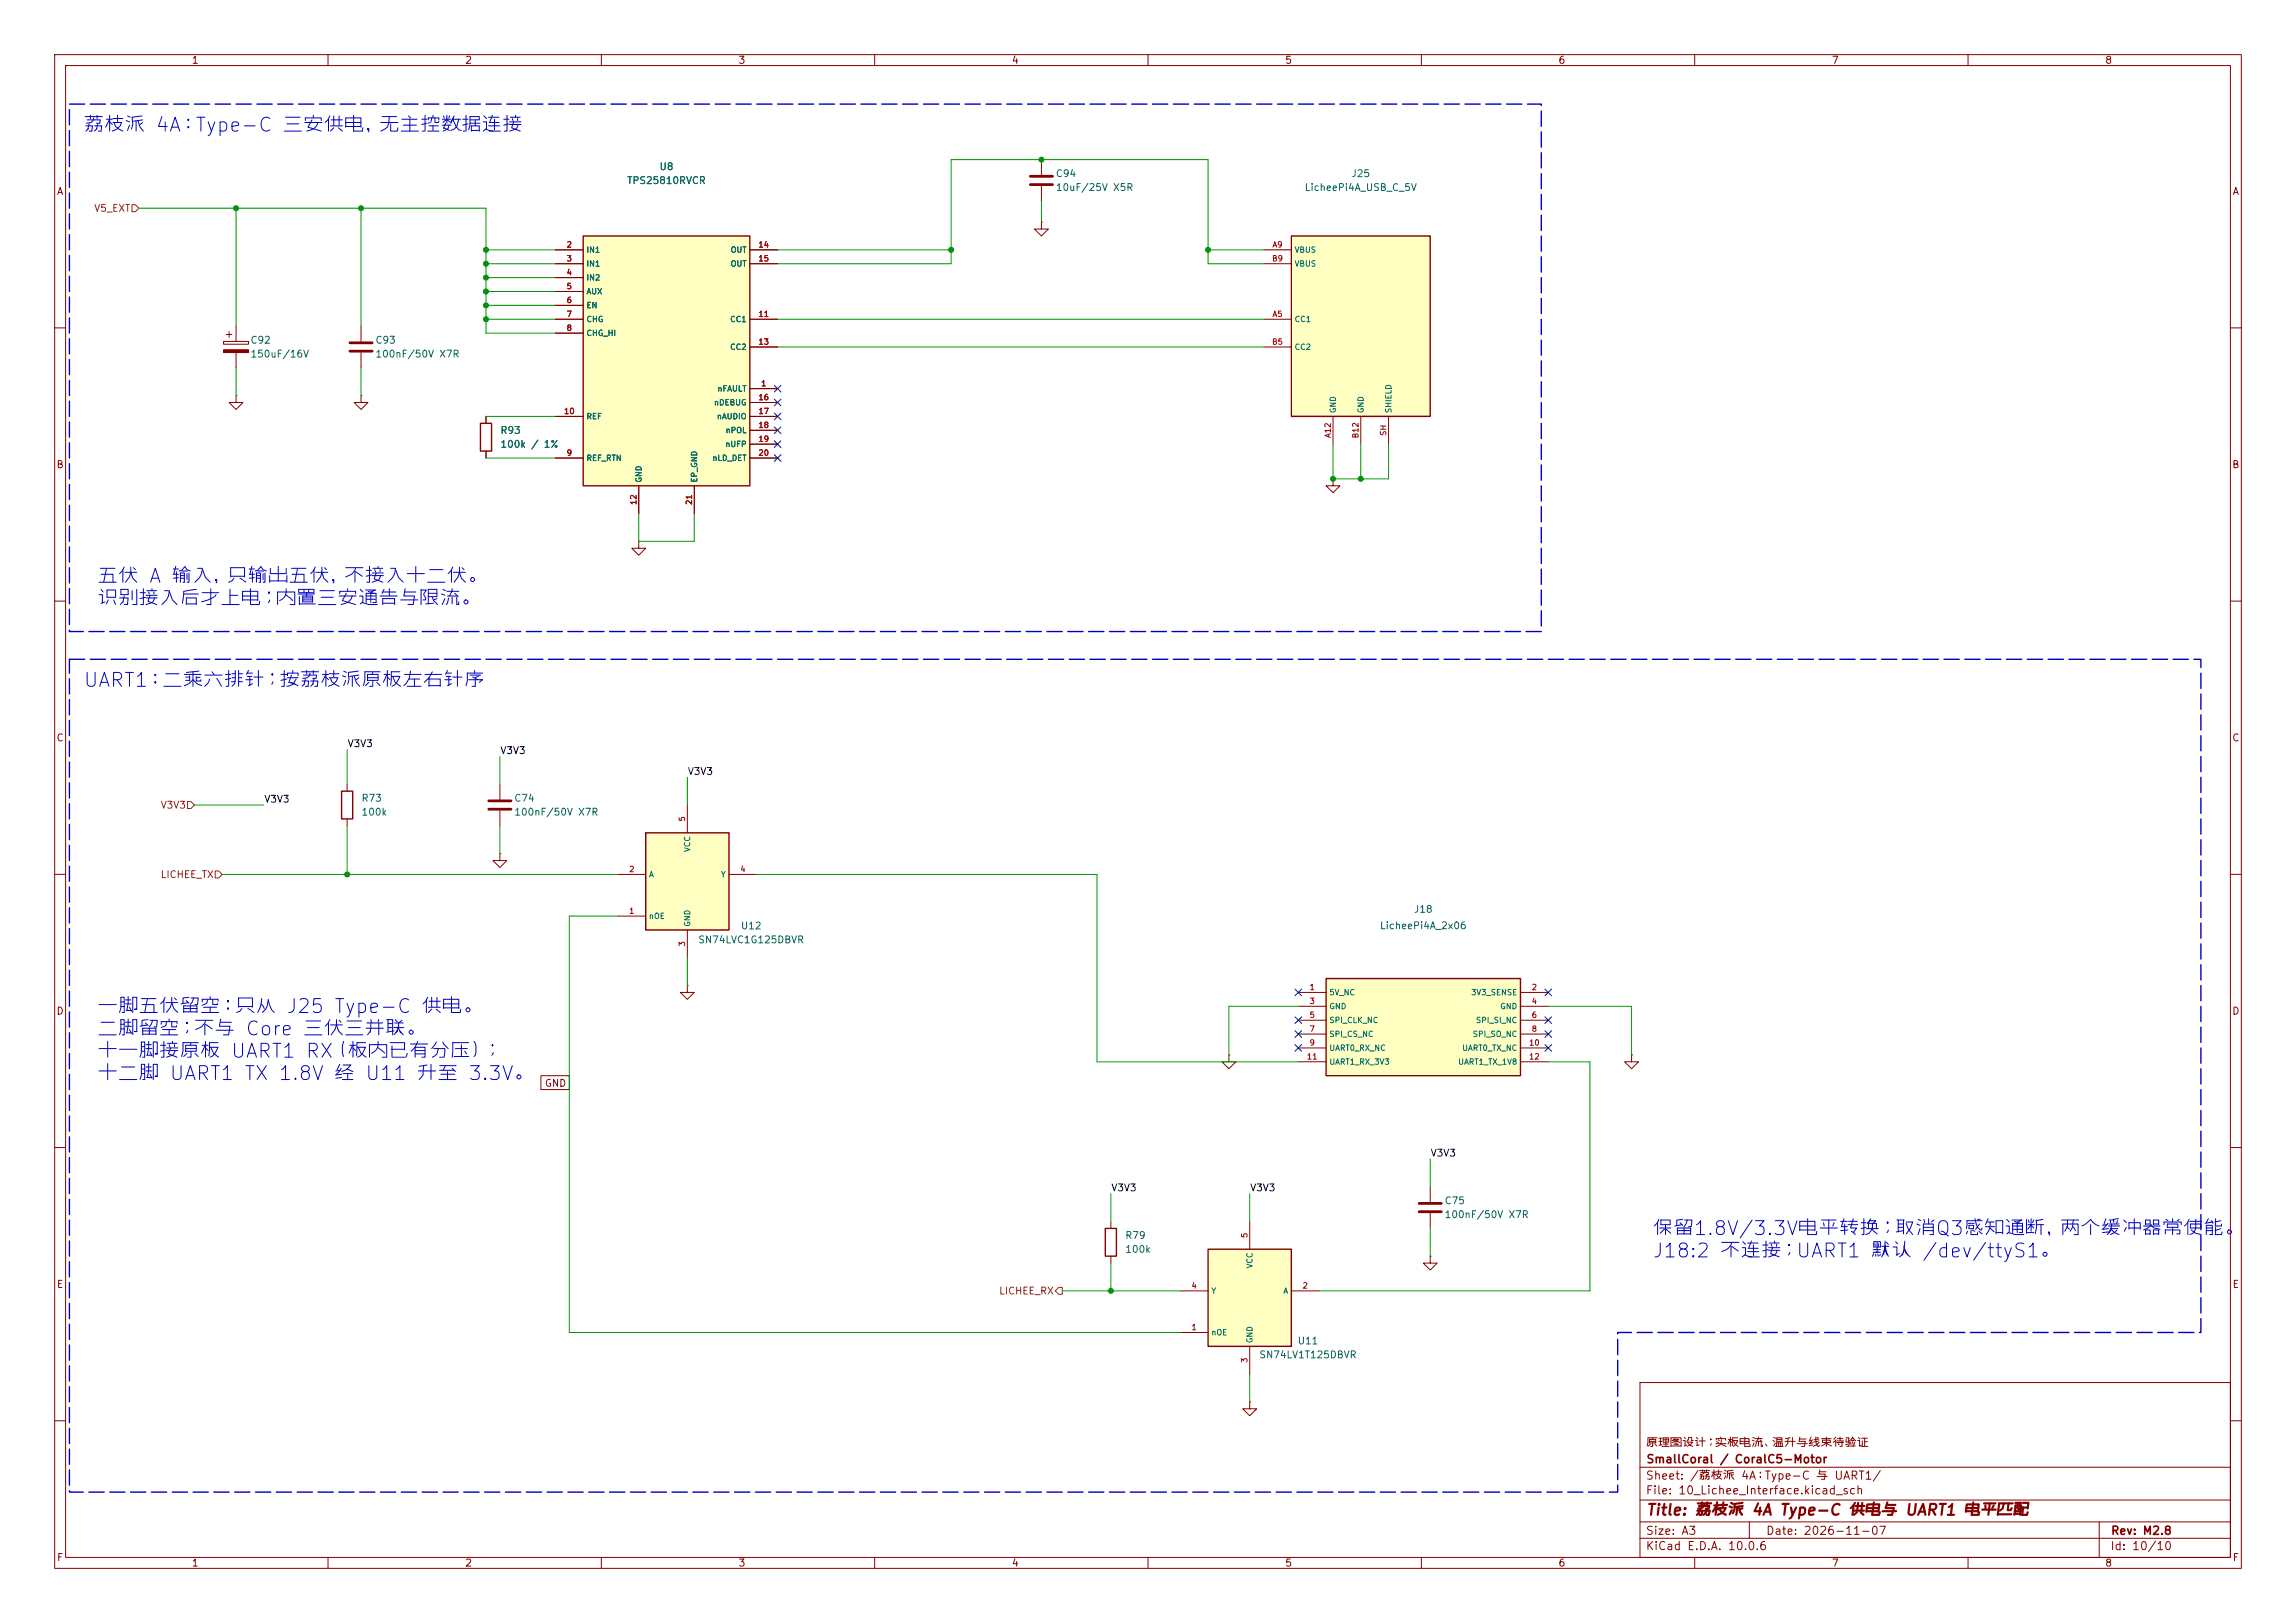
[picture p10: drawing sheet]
<svg xmlns="http://www.w3.org/2000/svg" width="420mm" height="297mm" viewBox="0 0 420 297" stroke-linecap="round" stroke-linejoin="round" font-family="sans-serif">
<defs><g id="words">
<g font-size="2.5" fill="#0000c2">
<text x="15.1" y="24.8">荔枝派 4A：Type-C 三安供电，无主控数据连接</text>
<text x="17.6" y="107.3">五伏 A 输入，只输出五伏，不接入十二伏。</text>
<text x="17.6" y="111.4">识别接入后才上电；内置三安通告与限流。</text>
<text x="15.1" y="126.4">UART1：二乘六排针；按荔枝派原板左右针序</text>
<text x="17.6" y="186.1">一脚五伏留空：只从 J25 Type-C 供电。</text>
<text x="17.6" y="190.1">二脚留空；不与 Core 三伏三并联。</text>
<text x="17.6" y="194.2">十一脚接原板 UART1 RX（板内已有分压）；</text>
<text x="17.6" y="198.3">十二脚 UART1 TX 1.8V 经 U11 升至 3.3V。</text>
<text x="302.1" y="226.7">保留1.8V/3.3V电平转换；取消Q3感知通断，两个缓冲器常使</text>
<text x="402.8" y="226.7">能。</text>
<text x="302.1" y="230.8">J18:2 不连接；UART1 默认 /dev/ttyS1。</text>
</g>
<text font-size="2" fill="#840000" x="301" y="277.8">Title: 荔枝派 4A Type-C 供电与 UART1 电平匹配</text>
<g font-size="1.5" fill="#840000">
<text x="300.9" y="265.1">原理图设计；实板电流、温升与线束待验证</text>
<text x="301" y="268.1">SmallCoral / CoralC5-Motor</text>
<text x="300.9" y="273.8">File: 10_Lichee_Interface.kicad_sch</text>
<text x="300.9" y="271.1">Sheet: /荔枝派 4A：Type-C 与 UART1/</text>
<text x="300.9" y="281.2">Size: A3</text>
<text x="322.9" y="281.2">Date: 2026-11-07</text>
<text x="386" y="281.2">Rev: M2.8</text>
<text x="300.9" y="284">KiCad E.D.A. 10.0.6</text>
<text x="385.9" y="284">Id: 10/10</text>
</g>
<g font-size="1.3" fill="#840000">
<text x="35" y="12">1</text>
<text x="85" y="12">2</text>
<text x="135" y="12">3</text>
<text x="185" y="12">4</text>
<text x="235" y="12">5</text>
<text x="285" y="12">6</text>
<text x="335" y="12">7</text>
<text x="385" y="12">8</text>
<text x="10.3" y="36">A</text>
<text x="408.3" y="36">A</text>
<text x="10.2" y="86">B</text>
<text x="408.2" y="86">B</text>
<text x="10.2" y="136">C</text>
<text x="408.2" y="136">C</text>
<text x="10.2" y="186">D</text>
<text x="408.2" y="186">D</text>
<text x="99.6" y="199.2">GND</text>
<text x="10.3" y="236">E</text>
<text x="408.3" y="236">E</text>
<text x="10.3" y="286">F</text>
<text x="35" y="287">1</text>
<text x="85" y="287">2</text>
<text x="135" y="287">3</text>
<text x="185" y="287">4</text>
<text x="235" y="287">5</text>
<text x="285" y="287">6</text>
<text x="335" y="287">7</text>
<text x="385" y="287">8</text>
<text x="408.3" y="286">F</text>
</g>
<g font-size="1.3" fill="#006464">
<text x="114.6" y="34">TPS25810RVCR</text>
<text x="120.5" y="31.4">U8</text>
<text x="193" y="32.7">C94</text>
<text x="193" y="35.3">10uF/25V X5R</text>
<text x="238.5" y="35.3">LicheePi4A_USB_C_5V</text>
<text x="247.1" y="32.7">J25</text>
<text x="45.7" y="63.2">C92</text>
<text x="45.7" y="65.7">150uF/16V</text>
<text x="68.6" y="63.2">C93</text>
<text x="68.6" y="65.7">100nF/50V X7R</text>
<text x="91.4" y="79.7">R93</text>
<text x="91.4" y="82.2">100k / 1%</text>
<text x="66" y="147">R73</text>
<text x="66" y="149.6">100k</text>
<text x="94" y="147">C74</text>
<text x="94" y="149.6">100nF/50V X7R</text>
<text x="258.5" y="167.3">J18</text>
<text x="127.6" y="172.9">SN74LVC1G125DBVR</text>
<text x="135.4" y="170.4">U12</text>
<text x="252.3" y="170.3">LicheePi4A_2x06</text>
<text x="264.1" y="220.7">C75</text>
<text x="205.7" y="227">R79</text>
<text x="264.1" y="223.2">100nF/50V X7R</text>
<text x="205.7" y="229.6">100k</text>
<text x="230.3" y="248.9">SN74LV1T125DBVR</text>
<text x="237.3" y="246.3">U11</text>
</g>
<g font-size="1.3" fill="#725600">
<text x="17.1" y="39.1">V5_EXT</text>
<text x="29.3" y="148.3">V3V3</text>
<text x="29.3" y="161">LICHEE_TX</text>
<text x="182.6" y="237.2">LICHEE_RX</text>
</g>
<g font-size="1.3" fill="#0f0f0f">
<text x="63.5" y="137">V3V3</text>
<text x="91.4" y="138.3">V3V3</text>
<text x="125.7" y="142.1">V3V3</text>
<text x="48.2" y="147.2">V3V3</text>
<text x="261.6" y="212">V3V3</text>
<text x="203.2" y="218.3">V3V3</text>
<text x="228.6" y="218.3">V3V3</text>
</g>
<g font-size="1" fill="#a90000">
<text x="103.6" y="45.5">2</text>
<text x="138.6" y="45.5">14</text>
<text x="232.7" y="45.5">A9</text>
<text x="103.6" y="48.1">3</text>
<text x="103.6" y="50.6">4</text>
<text x="103.6" y="53.2">5</text>
<text x="138.6" y="48.1">15</text>
<text x="232.6" y="48.1">B9</text>
<text x="103.6" y="55.7">6</text>
<text x="103.6" y="58.2">7</text>
<text x="138.6" y="58.2">11</text>
<text x="232.7" y="58.2">A5</text>
<text x="103.6" y="60.8">8</text>
<text x="138.6" y="63.3">13</text>
<text x="232.6" y="63.3">B5</text>
<text x="139.1" y="70.9">1</text>
<text x="103.1" y="76">10</text>
<text x="138.6" y="73.5">16</text>
<text x="138.6" y="76">17</text>
<text x="103.6" y="83.6">9</text>
<text x="138.6" y="78.6">18</text>
<text x="138.6" y="81.1">19</text>
<text x="138.6" y="83.6">20</text>
<text x="243.7" y="80.2" transform="rotate(-90 243.7 80.2)">A12</text>
<text x="248.7" y="80.3" transform="rotate(-90 248.7 80.3)">B12</text>
<text x="253.8" y="79.9" transform="rotate(-90 253.8 79.9)">SH</text>
<text x="116.7" y="92.5" transform="rotate(-90 116.7 92.5)">12</text>
<text x="126.8" y="92.5" transform="rotate(-90 126.8 92.5)">21</text>
<text x="125.5" y="150.4" transform="rotate(-90 125.5 150.4)">5</text>
<text x="115" y="159.8">2</text>
<text x="135.3" y="159.8">4</text>
<text x="115" y="167.5">1</text>
<text x="125.5" y="173.3" transform="rotate(-90 125.5 173.3)">3</text>
<text x="239.4" y="181.4">1</text>
<text x="239.4" y="184">3</text>
<text x="280.1" y="181.4">2</text>
<text x="280.1" y="184">4</text>
<text x="239.4" y="186.5">5</text>
<text x="239.4" y="189">7</text>
<text x="239.4" y="191.6">9</text>
<text x="279.6" y="191.6">10</text>
<text x="280.1" y="186.5">6</text>
<text x="280.1" y="189">8</text>
<text x="239" y="194.1">11</text>
<text x="279.6" y="194.1">12</text>
<text x="228.4" y="226.6" transform="rotate(-90 228.4 226.6)">5</text>
<text x="217.9" y="236">4</text>
<text x="238.2" y="236">2</text>
<text x="217.9" y="243.7">1</text>
<text x="228.4" y="249.5" transform="rotate(-90 228.4 249.5)">3</text>
</g>
<g font-size="1" fill="#006464">
<text x="107.2" y="46.5">IN1</text>
<text x="133.6" y="46.5">OUT</text>
<text x="236.7" y="46.5">VBUS</text>
<text x="107.2" y="49">IN1</text>
<text x="107.2" y="51.6">IN2</text>
<text x="133.6" y="49">OUT</text>
<text x="236.7" y="49">VBUS</text>
<text x="107.2" y="54.1">AUX</text>
<text x="107.2" y="56.6">EN</text>
<text x="107.2" y="59.2">CHG</text>
<text x="133.5" y="59.2">CC1</text>
<text x="236.7" y="59.2">CC1</text>
<text x="107.2" y="61.7">CHG_HI</text>
<text x="133.5" y="64.3">CC2</text>
<text x="236.7" y="64.3">CC2</text>
<text x="131.1" y="71.9">nFAULT</text>
<text x="107.2" y="77">REF</text>
<text x="130.5" y="74.4">nDEBUG</text>
<text x="131" y="77">nAUDIO</text>
<text x="244.6" y="75.7" transform="rotate(-90 244.6 75.7)">GND</text>
<text x="249.7" y="75.7" transform="rotate(-90 249.7 75.7)">GND</text>
<text x="254.8" y="75.7" transform="rotate(-90 254.8 75.7)">SHIELD</text>
<text x="132.6" y="82">nUFP</text>
<text x="132.6" y="79.5">nPOL</text>
<text x="107.2" y="84.6">REF_RTN</text>
<text x="117.6" y="88.4" transform="rotate(-90 117.6 88.4)">GND</text>
<text x="127.8" y="88.4" transform="rotate(-90 127.8 88.4)">EP_GND</text>
<text x="130.2" y="84.6">nLD_DET</text>
<text x="118.6" y="160.8">A</text>
<text x="126.5" y="156" transform="rotate(-90 126.5 156)">VCC</text>
<text x="131.8" y="160.8">Y</text>
<text x="118.6" y="168.4">nOE</text>
<text x="126.5" y="169.7" transform="rotate(-90 126.5 169.7)">GND</text>
<text x="243.1" y="182.4">5V_NC</text>
<text x="243.1" y="184.9">GND</text>
<text x="269" y="182.4">3V3_SENSE</text>
<text x="274.3" y="184.9">GND</text>
<text x="243.1" y="187.5">SPI_CLK_NC</text>
<text x="243.1" y="190">SPI_CS_NC</text>
<text x="269.3" y="190">SPI_SO_NC</text>
<text x="269.9" y="187.5">SPI_SI_NC</text>
<text x="243.1" y="192.5">UART0_RX_NC</text>
<text x="243.1" y="195.1">UART1_RX_3V3</text>
<text x="266.6" y="195.1">UART1_TX_1V8</text>
<text x="267.4" y="192.5">UART0_TX_NC</text>
<text x="229.4" y="232.2" transform="rotate(-90 229.4 232.2)">VCC</text>
<text x="221.5" y="237">Y</text>
<text x="234.6" y="237">A</text>
<text x="221.5" y="244.6">nOE</text>
<text x="229.4" y="245.9" transform="rotate(-90 229.4 245.9)">GND</text>
</g>
</g></defs>
<g fill="none" stroke="#840000" stroke-width=".18">
<path d="M10 10h400v277h-400zM12 12h396v273h-396zM60 10v2M110 10v2M160 10v2M210 10v2M260 10v2M310 10v2M360 10v2M10 60h2M408 60h2M10 110h2"/>
<path d="M408 110h2M10 160h2M408 160h2M10 210h2M408 210h2M261.6 229.9v1.2h1.3l-1.3 1.3-1.3-1.3h1.3M261.6 229.9h.1M300 253h108v32h-108zM10 260h2M300 278.5h108M300 274.5h108M300 268.5h108"/>
<path d="M320 278.5v3M384 278.5v6.5M408 260h2M60 285v2M110 285v2M160 285v2M210 285v2M260 285v2M300 281.5h108M310 285v2M360 285v2"/>
</g>
<path d="M118.1 152.4h15.2v17.8h-15.2z" fill="#ffffc2"/>
<path d="M118.1 152.4h15.2v17.8h-15.2zM202.2 224.8h2v5.1h-2z" fill="none" stroke="#840000" stroke-width=".25"/>
<g fill="none" stroke="#840000" stroke-width=".18">
<path d="M91.4 143.5v2.8M91.4 148.3v2.8M125.7 147.3v5.1M113 167.6h5.1M113 160h5.1M125.7 170.2v5.1M133.3 160h5.1M298.4 193v1.3h1.3l-1.3 1.3-1.2-1.3h1.2M298.4 193h.1M203.2 223.5v1.3M203.2 229.9v1.2M228.6 256.5v1.3h1.3l-1.3 1.3-1.3-1.3h1.3"/>
<path d="M228.6 256.5h.1"/>
</g>
<path d="M89.4 146.6h4.1M89.4 148.1h4.1" fill="none" stroke="#840000" stroke-width=".51"/>
<path d="M242.6 179.1h35.5v17.8h-35.5z" fill="#ffffc2"/>
<path d="M242.6 179.1h35.5v17.8h-35.5z" fill="none" stroke="#840000" stroke-width=".25"/>
<g fill="none" stroke="#840000" stroke-width=".18">
<path d="M224.8 193v1.3h1.3l-1.3 1.3-1.3-1.3h1.3M224.8 193h.1M237.5 181.6h5.1M237.5 184.2h5.1M237.5 186.7h5.1M237.5 189.2h5.1M237.5 191.8h5.1M237.5 194.3h5.1M278.1 181.6h5.1M278.1 184.2h5.1M278.1 186.7h5.1M278.1 189.2h5.1"/>
<path d="M278.1 191.8h5.1M278.1 194.3h5.1"/>
</g>
<path d="M221 228.6h15.2v17.8h-15.2z" fill="#ffffc2"/>
<path d="M62.5 144.8h2v5.1h-2zM221 228.6h15.2v17.8h-15.2z" fill="none" stroke="#840000" stroke-width=".25"/>
<g fill="none" stroke="#840000" stroke-width=".18">
<path d="M190.5 29.2v2.8M190.5 34v2.8M43.2 59.7v2.8M40.9 62.5h4.6v.5h-4.6zM41.4 61.2h1M41.9 60.7v1M43.2 72.4v1.3h1.2l-1.2 1.2-1.3-1.2h1.3M43.2 72.4h.1M43.2 64.5v2.8M66 72.4v1.3h1.3l-1.3 1.2-1.2-1.2h1.2M66 72.4h.1M116.8 99.1v1.2h1.3l-1.3 1.3-1.2-1.3h1.2"/>
<path d="M116.8 99.1h.1M63.5 143.5v1.3M63.5 149.9v1.2M91.4 156.2v1.3h1.3l-1.3 1.3-1.2-1.3h1.2M91.4 156.2h.1M261.6 217.2v2.8M215.9 236.2h5.1M228.6 223.5v5.1M236.2 236.2h5.1M261.6 222v2.8M215.9 243.8h5.1M228.6 246.4v5.1"/>
</g>
<path d="M40.9 64h4.6v.5h-4.6z" fill="#840000" stroke="#840000" stroke-width=".18"/>
<path d="M188.5 32.3h4M188.5 33.8h4M259.6 220.2h4.1M259.6 221.7h4.1" fill="none" stroke="#840000" stroke-width=".51"/>
<path d="M106.7 43.2h30.5v45.7h-30.5z" fill="#ffffc2"/>
<path d="M106.7 43.2h30.5v45.7h-30.5z" fill="none" stroke="#840000" stroke-width=".25"/>
<g fill="none" stroke="#840000" stroke-width=".18">
<path d="M101.6 45.7h5.1M101.6 48.3h5.1M101.6 50.8h5.1M101.6 53.3h5.1M101.6 55.9h5.1M101.6 58.4h5.1M137.2 45.7h5M137.2 48.3h5M137.2 58.4h5M190.5 40.6v1.3h1.3l-1.3 1.3-1.3-1.3h1.3M190.5 40.6h.1M101.6 61h5.1"/>
<path d="M101.6 76.2h5.1M137.2 71.1h5M137.2 76.2h5M137.2 63.5h5M137.2 73.7h5M137.2 78.7h5M101.6 83.8h5.1M116.8 88.9v5.1M127 88.9v5.1M137.2 83.8h5M137.2 81.3h5M243.8 87.6v1.3h1.3l-1.3 1.3-1.2-1.3h1.2"/>
<path d="M243.8 87.6h.1"/>
</g>
<path d="M236.2 43.2h25.4v33h-25.4z" fill="#ffffc2"/>
<path d="M236.2 43.2h25.4v33h-25.4zM87.9 77.5h2v5.1h-2z" fill="none" stroke="#840000" stroke-width=".25"/>
<g fill="none" stroke="#840000" stroke-width=".18">
<path d="M66 59.7v2.8M101.6 58.4h5.1M101.6 45.7h5.1M101.6 48.3h5.1M101.6 50.8h5.1M101.6 53.3h5.1M101.6 55.9h5.1M137.2 58.4h5M137.2 45.7h5M137.2 48.3h5M231.1 58.4h5.1M231.1 45.7h5.1"/>
<path d="M231.1 48.3h5.1M66 64.5v2.8M88.9 76.2v1.3M101.6 61h5.1M101.6 76.2h5.1M137.2 63.5h5M137.2 71.1h5M137.2 76.2h5M137.2 73.7h5M137.2 78.7h5M231.1 63.5h5.1M243.8 76.2v5.1"/>
<path d="M248.9 76.2v5.1M254 76.2v5.1M88.9 82.6v1.2M101.6 83.8h5.1M116.8 88.9v5.1M127 88.9v5.1M137.2 83.8h5M137.2 81.3h5M98.9 196.8h5.2v2.6h-5.2zM125.7 180.3v1.3h1.3l-1.3 1.3-1.2-1.3h1.2M125.7 180.3h.1"/>
</g>
<path d="M64 62.7h4.1M64 64.3h4.1" fill="none" stroke="#840000" stroke-width=".51"/>
<path d="M24.1 37.5h.7l.6 .6-.6 .6h-.7zM34.3 146.7h.6l.7 .6-.7 .7h-.6zM39.4 159.4h.6l.6 .6-.6 .7h-.6zM193.7 235.6h.6v1.3h-.6l-.7-.7z" fill="none" stroke="#725600" stroke-width=".18"/>
<g fill="none" stroke="#009600" stroke-width=".18">
<path d="M25.4 38.1h63.5v22.9h12.7M43.2 38.1v21.6M66 38.1v21.6M190.5 36.8v3.8M88.9 55.9h12.7M88.9 53.3h12.7M88.9 45.7h12.7M88.9 50.8h12.7M88.9 58.4h12.7M88.9 48.3h12.7M142.2 45.7h31.8M142.2 58.4h88.9"/>
<path d="M142.2 48.3h31.8v-19.1h47v19.1h10.1M221 45.7h10.1M43.2 67.3v5.1M66 67.3v5.1M88.9 76.2h12.7M142.2 63.5h88.9M88.9 83.8h12.7M116.8 94v5.1h10.2v-5.1M243.8 81.3v6.3h10.2v-6.3M248.9 81.3v6.3M63.5 137.2v6.3M91.4 138.4v5.1"/>
<path d="M35.6 147.3h12.7M63.5 151.1v8.9M91.4 151.1v5.1M125.7 142.2v5.1M40.6 160h72.4M113 167.6h-8.9v76.2h111.8M125.7 175.3v5M138.4 160h62.3v34.3h36.8M237.5 184.2h-12.7v8.8M283.2 194.3h7.6v41.9h-49.5M283.2 184.2h15.2v8.8M203.2 218.4v5.1"/>
<path d="M228.6 218.4v5.1M261.6 212.1v5.1M194.3 236.2h21.6M203.2 231.1v5.1M261.6 224.8v5.1M228.6 251.5v5"/>
</g>
<g fill="none" stroke="#000084" stroke-width=".18">
<path d="M141.6 78.1l1.2 1.2M141.6 70.5l1.2 1.2M141.6 75.6l1.2 1.2M141.6 73.1l1.2 1.2M142.8 78.1l-1.2 1.2M142.8 70.5l-1.2 1.2M142.8 75.6l-1.2 1.2M142.8 73.1l-1.2 1.2M141.6 80.7l1.2 1.2M141.6 83.2l1.2 1.2M142.8 80.7l-1.2 1.2M142.8 83.2l-1.2 1.2"/>
<path d="M236.9 186.1l1.2 1.2M236.9 188.6l1.2 1.2M236.9 181l1.2 1.2M236.9 191.2l1.2 1.2M238.1 186.1l-1.2 1.2M238.1 188.6l-1.2 1.2M238.1 181l-1.2 1.2M238.1 191.2l-1.2 1.2M282.6 186.1l1.2 1.2M282.6 181l1.2 1.2M282.6 191.2l1.2 1.2M282.6 188.6l1.2 1.2"/>
<path d="M283.8 186.1l-1.2 1.2M283.8 181l-1.2 1.2M283.8 191.2l-1.2 1.2M283.8 188.6l-1.2 1.2"/>
</g>
<path d="M12.7 19.1h269.2v96.5h-269.2zM12.7 120.7h389.9v123.1h-106.7v29.2h-283.2v-152.3" fill="none" stroke="#0000c2" stroke-width=".25" stroke-dasharray="2.8 1"/>
<g fill="#009600" stroke="#009600" stroke-width=".18">
<circle cx="88.9" cy="48.3" r=".46"/>
<circle cx="43.2" cy="38.1" r=".46"/>
<circle cx="88.9" cy="45.7" r=".46"/>
<circle cx="66" cy="38.1" r=".46"/>
<circle cx="88.9" cy="50.8" r=".46"/>
<circle cx="88.9" cy="55.9" r=".46"/>
<circle cx="88.9" cy="53.3" r=".46"/>
<circle cx="248.9" cy="87.6" r=".46"/>
<circle cx="221" cy="45.7" r=".46"/>
<circle cx="174" cy="45.7" r=".46"/>
<circle cx="190.5" cy="29.2" r=".46"/>
<circle cx="88.9" cy="58.4" r=".46"/>
<circle cx="243.8" cy="87.6" r=".46"/>
<circle cx="203.2" cy="236.2" r=".46"/>
<circle cx="63.5" cy="160" r=".46"/>
</g>
<use href="#words"/>
</svg>
